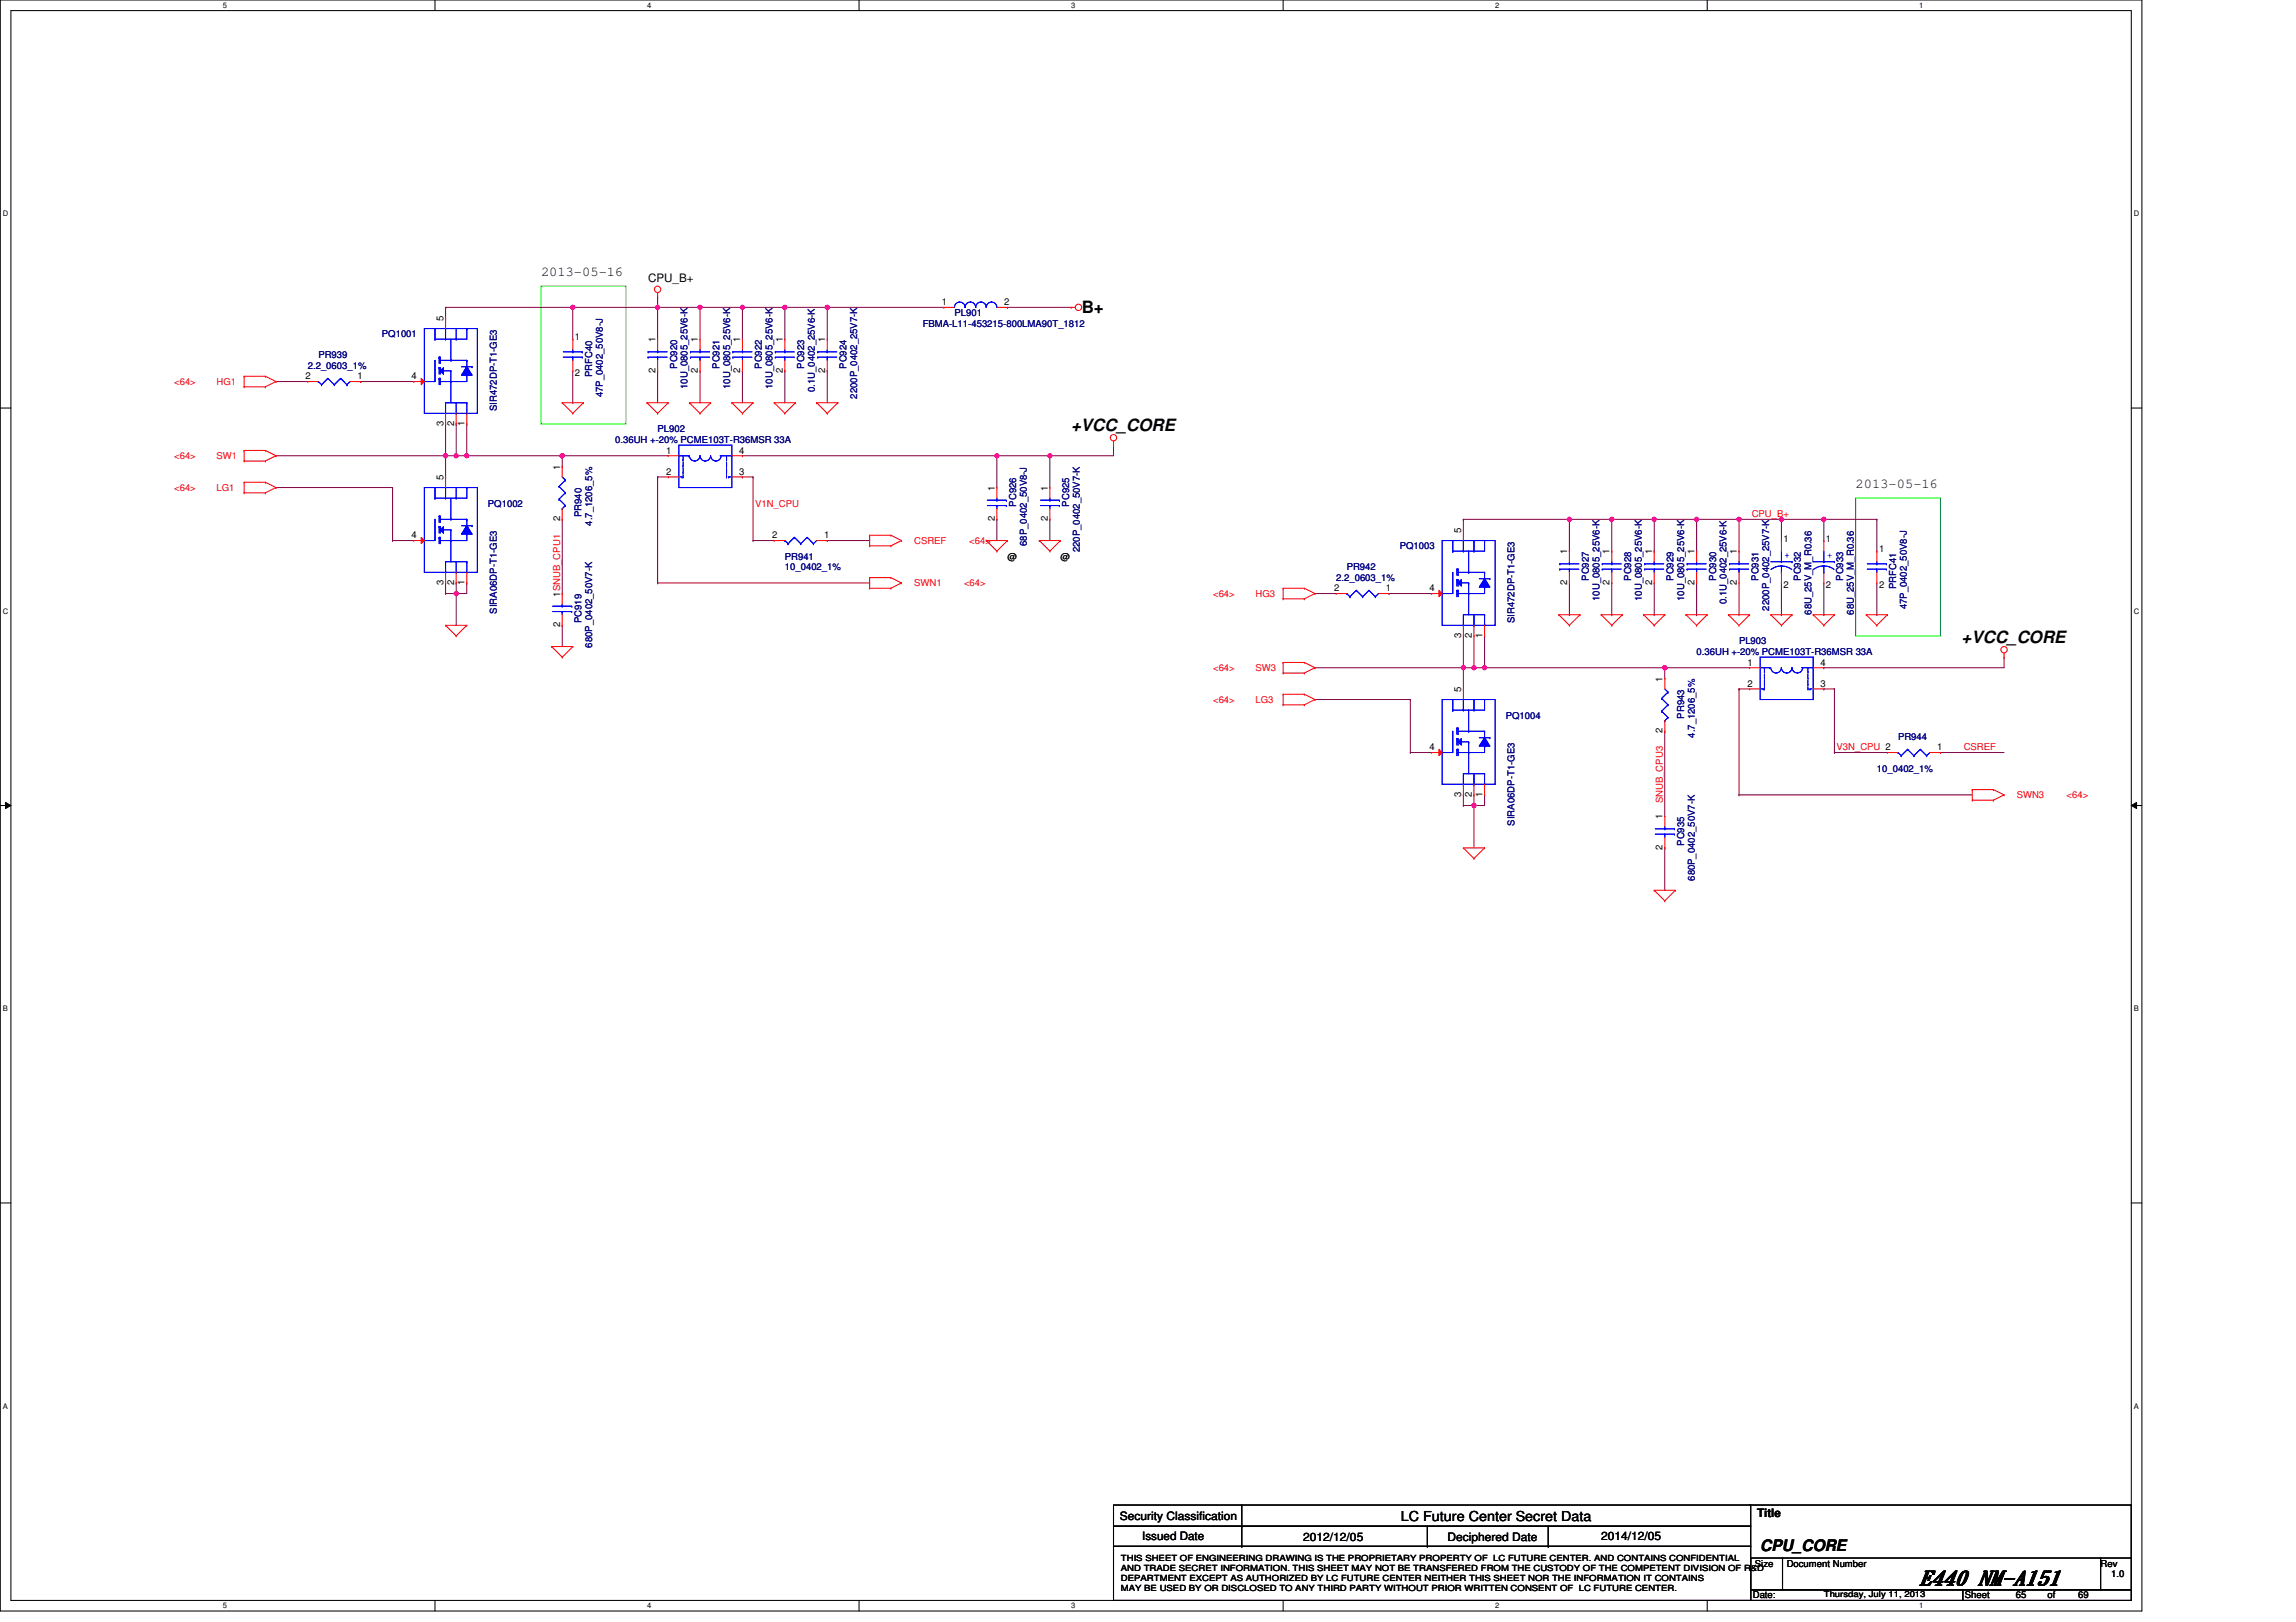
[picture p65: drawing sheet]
<svg xmlns="http://www.w3.org/2000/svg" width="297mm" height="210mm" viewBox="0 0 297 210" stroke-linecap="round" stroke-linejoin="round" font-family="sans-serif">
<defs><g id="words">
<text font-size="2.6" x="248.4" y="205.1">E440 NM-A151</text>
<g font-size="2.2">
<text x="139.9" y="40.5">B+</text>
<text x="138.6" y="55.7">+VCC_CORE</text>
<text x="253.8" y="83.2">+VCC_CORE</text>
</g>
<text font-size="2.1" x="227.7" y="200.7">CPU_CORE</text>
<g font-size="1.8">
<text x="70" y="35.8">2013-05-16</text>
<text x="240.1" y="63.2">2013-05-16</text>
<text x="181.2" y="196.8">LC Future Center Secret Data</text>
</g>
<g font-size="1.5">
<text x="83.8" y="36.5">CPU_B+</text>
<text x="144.9" y="196.7">Security Classification</text>
<text x="227.3" y="196.3">Title</text>
<text x="147.8" y="199.3">Issued Date</text>
<text x="168.6" y="199.4">2012/12/05</text>
<text x="187.3" y="199.4">Deciphered Date</text>
<text x="207.2" y="199.3">2014/12/05</text>
</g>
<g font-size="1.2">
<text x="57.4" y="41.6" transform="rotate(-90 57.4 41.6)">5</text>
<text x="121.8" y="39.5">1</text>
<text x="129.9" y="39.5">2</text>
<text x="74.4" y="44">1</text>
<text x="84.8" y="44.3" transform="rotate(-90 84.8 44.3)">1</text>
<text x="90.3" y="44.3" transform="rotate(-90 90.3 44.3)">1</text>
<text x="95.8" y="44.3" transform="rotate(-90 95.8 44.3)">1</text>
<text x="101.3" y="44.3" transform="rotate(-90 101.3 44.3)">1</text>
<text x="106.7" y="44.3" transform="rotate(-90 106.7 44.3)">1</text>
<text x="39.5" y="49.1">2</text>
<text x="46.3" y="49.1">1</text>
<text x="53.3" y="49.1">4</text>
<text x="74.4" y="48.7">2</text>
<text x="84.8" y="48.3" transform="rotate(-90 84.8 48.3)">2</text>
<text x="90.3" y="48.3" transform="rotate(-90 90.3 48.3)">2</text>
<text x="95.8" y="48.3" transform="rotate(-90 95.8 48.3)">2</text>
<text x="101.3" y="48.3" transform="rotate(-90 101.3 48.3)">2</text>
<text x="106.7" y="48.3" transform="rotate(-90 106.7 48.3)">2</text>
<text x="57.4" y="55.1" transform="rotate(-90 57.4 55.1)">3</text>
<text x="58.7" y="55.1" transform="rotate(-90 58.7 55.1)">2</text>
<text x="60.1" y="55.1" transform="rotate(-90 60.1 55.1)">1</text>
<text x="86.2" y="58.7">1</text>
<text x="95.6" y="58.7">4</text>
<text x="57.4" y="62.1" transform="rotate(-90 57.4 62.1)">5</text>
<text x="72.5" y="60.8" transform="rotate(-90 72.5 60.8)">1</text>
<text x="86.2" y="61.4">2</text>
<text x="95.6" y="61.4">3</text>
<text x="128.7" y="63.5" transform="rotate(-90 128.7 63.5)">1</text>
<text x="135.5" y="63.5" transform="rotate(-90 135.5 63.5)">1</text>
<text x="53.3" y="69.7">4</text>
<text x="72.5" y="67.5" transform="rotate(-90 72.5 67.5)">2</text>
<text x="99.9" y="69.7">2</text>
<text x="106.6" y="69.7">1</text>
<text x="128.7" y="67.5" transform="rotate(-90 128.7 67.5)">2</text>
<text x="135.5" y="67.5" transform="rotate(-90 135.5 67.5)">2</text>
<text x="189" y="69" transform="rotate(-90 189 69)">5</text>
<text x="202.8" y="71.7" transform="rotate(-90 202.8 71.7)">1</text>
<text x="208.2" y="71.7" transform="rotate(-90 208.2 71.7)">1</text>
<text x="213.7" y="71.7" transform="rotate(-90 213.7 71.7)">1</text>
<text x="219.2" y="71.7" transform="rotate(-90 219.2 71.7)">1</text>
<text x="224.7" y="71.7" transform="rotate(-90 224.7 71.7)">1</text>
<text x="230.7" y="70.1">1</text>
<text x="236.2" y="70.1">1</text>
<text x="243.1" y="71.5">1</text>
<text x="57.4" y="75.7" transform="rotate(-90 57.4 75.7)">3</text>
<text x="58.7" y="75.7" transform="rotate(-90 58.7 75.7)">2</text>
<text x="60.1" y="75.7" transform="rotate(-90 60.1 75.7)">1</text>
<text x="72.5" y="77.2" transform="rotate(-90 72.5 77.2)">1SNUB_CPU1</text>
<text x="130.3" y="72.4">@</text>
<text x="137.2" y="72.4">@</text>
<text x="172.6" y="76.5">2</text>
<text x="179.3" y="76.5">1</text>
<text x="184.9" y="76.5">4</text>
<text x="202.8" y="75.7" transform="rotate(-90 202.8 75.7)">2</text>
<text x="208.2" y="75.7" transform="rotate(-90 208.2 75.7)">2</text>
<text x="213.7" y="75.7" transform="rotate(-90 213.7 75.7)">2</text>
<text x="219.2" y="75.7" transform="rotate(-90 219.2 75.7)">2</text>
<text x="224.7" y="75.7" transform="rotate(-90 224.7 75.7)">2</text>
<text x="230.7" y="76.1">2</text>
<text x="236.2" y="76.1">2</text>
<text x="243.1" y="76.1">2</text>
<text x="72.5" y="81.2" transform="rotate(-90 72.5 81.2)">2</text>
<text x="189" y="82.6" transform="rotate(-90 189 82.6)">3</text>
<text x="190.4" y="82.6" transform="rotate(-90 190.4 82.6)">2</text>
<text x="191.8" y="82.6" transform="rotate(-90 191.8 82.6)">1</text>
<text x="189" y="89.6" transform="rotate(-90 189 89.6)">5</text>
<text x="215.1" y="88.2" transform="rotate(-90 215.1 88.2)">1</text>
<text x="226.1" y="86.1">1</text>
<text x="226.1" y="88.9">2</text>
<text x="235.5" y="88.9">3</text>
<text x="235.5" y="86.1">4</text>
<text x="215.1" y="94.9" transform="rotate(-90 215.1 94.9)">2</text>
<text x="184.9" y="97.1">4</text>
<text x="250.6" y="97.1">1</text>
<text x="189" y="103.1" transform="rotate(-90 189 103.1)">3</text>
<text x="190.4" y="103.1" transform="rotate(-90 190.4 103.1)">2</text>
<text x="191.8" y="103.1" transform="rotate(-90 191.8 103.1)">1</text>
<text x="215.1" y="106" transform="rotate(-90 215.1 106)">1</text>
<text x="215.1" y="110" transform="rotate(-90 215.1 110)">2</text>
<text x="227" y="202.7">Size</text>
<text x="231.2" y="202.7">Document Number</text>
<text x="271.8" y="202.7">Rev</text>
<text x="226.8" y="206.8">Date:</text>
<text x="254.2" y="206.8">Sheet</text>
<text x="260.8" y="206.8">65</text>
<text x="264.9" y="206.8">of</text>
<text x="268.9" y="206.8">69</text>
<text x="273.1" y="204.1">1.0</text>
</g>
<g font-size="1.2" fill="#000080">
<text x="123.5" y="40.9">PL901</text>
<text x="39.8" y="47.7">2.2_0603_1%</text>
<text x="41.2" y="46.4">PR939</text>
<text x="49.4" y="43.6">PQ1001</text>
<text x="87.6" y="47.7" transform="rotate(-90 87.6 47.7)">PC920</text>
<text x="93.1" y="47.7" transform="rotate(-90 93.1 47.7)">PC921</text>
<text x="98.6" y="47.7" transform="rotate(-90 98.6 47.7)">PC922</text>
<text x="104" y="47.7" transform="rotate(-90 104 47.7)">PC923</text>
<text x="109.5" y="47.7" transform="rotate(-90 109.5 47.7)">PC924</text>
<text x="119.4" y="42.3">FBMA-L11-453215-800LMA90T_1812</text>
<text x="64.3" y="53.2" transform="rotate(-90 64.3 53.2)">SIR472DP-T1-GE3</text>
<text x="76.6" y="48.8" transform="rotate(-90 76.6 48.8)">PRFC40</text>
<text x="78" y="51.4" transform="rotate(-90 78 51.4)">47P_0402_50V8-J</text>
<text x="89" y="50.3" transform="rotate(-90 89 50.3)">10U_0805_25V6-K</text>
<text x="94.4" y="50.3" transform="rotate(-90 94.4 50.3)">10U_0805_25V6-K</text>
<text x="99.9" y="50.3" transform="rotate(-90 99.9 50.3)">10U_0805_25V6-K</text>
<text x="105.4" y="50.7" transform="rotate(-90 105.4 50.7)">0.1U_0402_25V6-K</text>
<text x="110.9" y="51.6" transform="rotate(-90 110.9 51.6)">2200P_0402_25V7-K</text>
<text x="79.6" y="57.3">0.36UH +-20% PCME103T-R36MSR 33A</text>
<text x="85.1" y="56">PL902</text>
<text x="63.1" y="65.6">PQ1002</text>
<text x="131.5" y="65.6" transform="rotate(-90 131.5 65.6)">PC926</text>
<text x="138.3" y="65.6" transform="rotate(-90 138.3 65.6)">PC925</text>
<text x="75.2" y="66.9" transform="rotate(-90 75.2 66.9)">PR940</text>
<text x="76.6" y="68" transform="rotate(-90 76.6 68)">4.7_1206_5%</text>
<text x="132.8" y="70.6" transform="rotate(-90 132.8 70.6)">68P_0402_50V8-J</text>
<text x="139.7" y="71.5" transform="rotate(-90 139.7 71.5)">220P_0402_50V7-K</text>
<text x="181.1" y="71.1">PQ1003</text>
<text x="101.5" y="72.4">PR941</text>
<text x="101.5" y="73.8">10_0402_1%</text>
<text x="172.9" y="75.2">2.2_0603_1%</text>
<text x="174.2" y="73.8">PR942</text>
<text x="205.5" y="75.2" transform="rotate(-90 205.5 75.2)">PC927</text>
<text x="206.9" y="77.8" transform="rotate(-90 206.9 77.8)">10U_0805_25V6-K</text>
<text x="211" y="75.2" transform="rotate(-90 211 75.2)">PC928</text>
<text x="212.4" y="77.8" transform="rotate(-90 212.4 77.8)">10U_0805_25V6-K</text>
<text x="216.5" y="75.2" transform="rotate(-90 216.5 75.2)">PC929</text>
<text x="217.9" y="77.8" transform="rotate(-90 217.9 77.8)">10U_0805_25V6-K</text>
<text x="222" y="75.2" transform="rotate(-90 222 75.2)">PC930</text>
<text x="227.5" y="75.2" transform="rotate(-90 227.5 75.2)">PC931</text>
<text x="233" y="75.2" transform="rotate(-90 233 75.2)">PC932</text>
<text x="238.5" y="75.2" transform="rotate(-90 238.5 75.2)">PC933</text>
<text x="245.3" y="76.3" transform="rotate(-90 245.3 76.3)">PRFC41</text>
<text x="64.3" y="79.4" transform="rotate(-90 64.3 79.4)">SIRA06DP-T1-GE3</text>
<text x="75.2" y="80.7" transform="rotate(-90 75.2 80.7)">PC919</text>
<text x="76.6" y="83.8" transform="rotate(-90 76.6 83.8)">680P_0402_50V7-K</text>
<text x="195.9" y="80.7" transform="rotate(-90 195.9 80.7)">SIR472DP-T1-GE3</text>
<text x="223.4" y="78.2" transform="rotate(-90 223.4 78.2)">0.1U_0402_25V6-K</text>
<text x="225" y="83.4">PL903</text>
<text x="228.9" y="79" transform="rotate(-90 228.9 79)">2200P_0402_25V7-K</text>
<text x="234.3" y="79.6" transform="rotate(-90 234.3 79.6)">68U_25V_M_R0.36</text>
<text x="239.8" y="79.6" transform="rotate(-90 239.8 79.6)">68U_25V_M_R0.36</text>
<text x="246.7" y="78.9" transform="rotate(-90 246.7 78.9)">47P_0402_50V8-J</text>
<text x="219.5" y="84.8">0.36UH +-20% PCME103T-R36MSR 33A</text>
<text x="194.8" y="93">PQ1004</text>
<text x="217.9" y="93" transform="rotate(-90 217.9 93)">PR943</text>
<text x="219.3" y="95.5" transform="rotate(-90 219.3 95.5)">4.7_1206_5%</text>
<text x="245.6" y="95.7">PR944</text>
<text x="242.8" y="99.9">10_0402_1%</text>
<text x="195.9" y="106.8" transform="rotate(-90 195.9 106.8)">SIRA06DP-T1-GE3</text>
<text x="217.9" y="109.5" transform="rotate(-90 217.9 109.5)">PC935</text>
<text x="219.3" y="114" transform="rotate(-90 219.3 114)">680P_0402_50V7-K</text>
</g>
<g font-size="1.2" fill="#f00">
<text x="22.5" y="49.8">&lt;64&gt;</text>
<text x="28" y="49.8">HG1</text>
<text x="22.5" y="59.4">&lt;64&gt;</text>
<text x="28" y="59.4">SW1</text>
<text x="22.5" y="63.5">&lt;64&gt;</text>
<text x="28" y="63.5">LG1</text>
<text x="97.7" y="65.6">V1N_CPU</text>
<text x="118.3" y="70.4">CSREF</text>
<text x="125.4" y="70.4">&lt;64&gt;</text>
<text x="226.6" y="66.9">CPU_B+</text>
<text x="118.3" y="75.9">SWN1</text>
<text x="124.7" y="75.9">&lt;64&gt;</text>
<text x="156.9" y="77.2">&lt;64&gt;</text>
<text x="162.4" y="77.2">HG3</text>
<text x="156.9" y="86.8">&lt;64&gt;</text>
<text x="162.4" y="86.8">SW3</text>
<text x="156.9" y="90.9">&lt;64&gt;</text>
<text x="162.4" y="90.9">LG3</text>
<text x="237.6" y="97.1">V3N_CPU 2</text>
<text x="254.1" y="97.1">CSREF</text>
<text x="215.1" y="104" transform="rotate(-90 215.1 104)">SNUB_CPU3</text>
<text x="260.9" y="103.3">SWN3</text>
<text x="267.4" y="103.3">&lt;64&gt;</text>
</g>
<g font-size="1.2" fill="#00f">
<text x="230.9" y="72.2">+</text>
<text x="236.4" y="72.2">+</text>
</g>
<g font-size="1.1">
<text x="145" y="203.3">AND TRADE SECRET INFORMATION. THIS SHEET MAY NOT BE TRANSFERED FROM THE CUSTODY OF THE COMPETENT DIVISION OF R&amp;D</text>
<text x="145" y="202.1">THIS SHEET OF ENGINEERING DRAWING IS THE PROPRIETARY PROPERTY OF LC FUTURE CENTER. AND CONTAINS CONFIDENTIAL</text>
<text x="145" y="204.6">DEPARTMENT EXCEPT AS AUTHORIZED BY LC FUTURE CENTER NEITHER THIS SHEET NOR THE INFORMATION IT CONTAINS</text>
<text x="145" y="205.8">MAY BE USED BY OR DISCLOSED TO ANY THIRD PARTY WITHOUT PRIOR WRITTEN CONSENT OF LC FUTURE CENTER.</text>
<text x="236" y="206.7">Thursday, July 11, 2013</text>
</g>
<g font-size="1">
<text x="28.8" y="1">5</text>
<text x="83.7" y="1">4</text>
<text x="138.6" y="1">3</text>
<text x="193.4" y="1">2</text>
<text x="248.3" y="1">1</text>
<text x=".4" y="28">D</text>
<text x="276.1" y="28">D</text>
<text x=".4" y="79.4">C</text>
<text x="276.1" y="79.4">C</text>
<text x=".4" y="130.8">B</text>
<text x="276.1" y="130.8">B</text>
<text x=".4" y="182.3">A</text>
<text x="276.1" y="182.3">A</text>
<text x="28.8" y="208.1">5</text>
<text x="83.7" y="208.1">4</text>
<text x="138.6" y="208.1">3</text>
<text x="193.4" y="208.1">2</text>
<text x="248.3" y="208.1">1</text>
</g>
</g></defs>
<path d="M0 0h277.1v208.5h-277.1zM1.4 1.4h274.3v205.7h-274.3z" fill="none" stroke="#000" stroke-width=".13"/>
<g fill="#fff">
<path d="M28.8 .1h.6v1.1h-.6z"/>
<path d="M28.8 207.3h.6v1h-.6z"/>
</g>
<path d="M56.3 0v1.4M56.3 207.1v1.4" fill="none" stroke="#000" stroke-width=".13"/>
<g fill="#fff">
<path d="M83.7 .1h.6v1.1h-.6z"/>
<path d="M83.7 207.3h.6v1h-.6z"/>
</g>
<path d="M111.1 0v1.4M111.1 207.1v1.4" fill="none" stroke="#000" stroke-width=".13"/>
<g fill="#fff">
<path d="M138.6 .1h.5v1.1h-.5z"/>
<path d="M138.6 207.3h.5v1h-.5z"/>
</g>
<path d="M166 0v1.4M166 207.1v1.4" fill="none" stroke="#000" stroke-width=".13"/>
<g fill="#fff">
<path d="M193.4 .1h.6v1.1h-.6z"/>
<path d="M193.4 207.3h.6v1h-.6z"/>
</g>
<path d="M220.9 0v1.4M220.9 207.1v1.4" fill="none" stroke="#000" stroke-width=".13"/>
<g fill="#fff">
<path d="M248.3 .1h.5v1.1h-.5z"/>
<path d="M248.3 207.3h.5v1h-.5z"/>
<path d="M.4 27.1h.7v1.1h-.7z"/>
<path d="M276.1 27.1h.7v1.1h-.7z"/>
<path d="M.4 78.5h.7v1.1h-.7z"/>
<path d="M276.1 78.5h.7v1.1h-.7z"/>
</g>
<path d="M0 52.8h1.4M275.7 52.8h1.4" fill="none" stroke="#000" stroke-width=".13"/>
<g fill="#fff">
<path d="M.4 130h.6v1.1h-.6z"/>
<path d="M276.1 130h.6v1.1h-.6z"/>
</g>
<path d="M0 104.2h1.4M.7 103.8l.7 .4-.7 .4zM275.7 104.2l.7-.4v.8zM275.7 104.2h1.4" fill="none" stroke="#000" stroke-width=".13"/>
<path d="M.7 103.8l.7 .4-.7 .4zM275.7 104.2l.7-.4v.8z" fill="#000"/>
<g fill="#fff">
<path d="M.4 181.4h.6v1.1h-.6z"/>
<path d="M276.1 181.4h.6v1.1h-.6z"/>
</g>
<path d="M0 155.7h1.4M275.7 155.7h1.4" fill="none" stroke="#000" stroke-width=".13"/>
<path d="M70 37h11v17.9h-11zM240.1 64.5h10.9v17.8h-10.9z" fill="none" stroke="#0f0" stroke-width=".13"/>
<path d="M46.7 49.4h.1M46.7 49.4h6.8M59 59h.1M60.4 54.9h.1M60.4 54.9v4.1h-1.4M97.4 70h.1M97.4 70h2.8" fill="none" stroke="#800040" stroke-width=".13"/>
<circle cx="59" cy="59" r=".27" fill="#f0f"/>
<circle cx="59" cy="59" r=".27" fill="none" stroke="#f0f" stroke-width=".13"/>
<g fill="none" stroke="#800040" stroke-width=".13">
<path d="M57.6 39.8h.1M57.6 39.8v1.3M85.1 38.4h.1M85.1 38.4v1.4M57.6 54.9h.1M57.6 54.9v4.1M35.7 63.1h.1M35.7 63.1h15.1M97.4 61.7h.1M97.4 61.7v8.3M179.7 76.8h.1M179.7 76.8h5.5"/>
<path d="M189.3 67.2h.1M189.3 67.2v1.4M215.4 86.4h.1M215.4 86.4h11M237.3 97.4h.1M237.3 97.4h6.9M251 97.4h.1M251 97.4h8.3"/>
</g>
<circle cx="215.4" cy="86.4" r=".27" fill="#f0f"/>
<circle cx="215.4" cy="86.4" r=".27" fill="none" stroke="#f0f" stroke-width=".13"/>
<path d="M189.3 86.4h.1M189.3 86.4h1.4M190.7 86.4h.1M190.7 82.3v4.1M192.1 86.4h.1M192.1 82.3v4.1M237.3 89.2h.1M237.3 89.2v8.2" fill="none" stroke="#800040" stroke-width=".13"/>
<circle cx="189.3" cy="86.4" r=".27" fill="#f0f"/>
<circle cx="189.3" cy="86.4" r=".27" fill="none" stroke="#f0f" stroke-width=".13"/>
<path d="M57.6 59h.1M59 54.9h.1M59 54.9v4.1h-1.4M170.1 86.4h.1M170.1 86.4h19.2" fill="none" stroke="#800040" stroke-width=".13"/>
<circle cx="57.6" cy="59" r=".27" fill="#f0f"/>
<circle cx="57.6" cy="59" r=".27" fill="none" stroke="#f0f" stroke-width=".13"/>
<path d="M74.1 39.8h.1M74.1 39.8h11M170.1 90.5h.1M170.1 90.5h12.4M225 89.2h.1M225 89.2v13.7M236 86.4h.1M236 86.4h23.3M225 102.9h.1M225 102.9h30.2" fill="none" stroke="#800040" stroke-width=".13"/>
<circle cx="74.1" cy="39.8" r=".27" fill="#f0f"/>
<circle cx="74.1" cy="39.8" r=".27" fill="none" stroke="#f0f" stroke-width=".13"/>
<path d="M72.7 59h.1M72.7 59h13.7M59 76.8h.1M59 76.8v4.1M85.1 61.7h.1M85.1 61.7h1.3M96.1 61.7h.1M96.1 61.7h1.3M189.3 86.4h.1M189.3 82.3v4.1M259.3 85h.1M259.3 85v1.4" fill="none" stroke="#800040" stroke-width=".13"/>
<circle cx="72.7" cy="59" r=".27" fill="#f0f"/>
<circle cx="72.7" cy="59" r=".27" fill="none" stroke="#f0f" stroke-width=".13"/>
<path d="M59 76.8h.1M59 76.8h1.4" fill="none" stroke="#800040" stroke-width=".13"/>
<circle cx="59" cy="76.8" r=".27" fill="#f0f"/>
<circle cx="59" cy="76.8" r=".27" fill="none" stroke="#f0f" stroke-width=".13"/>
<path d="M189.3 102.9h.1M189.3 102.9v1.3M190.7 104.2h.1M190.7 104.2v5.5M192.1 102.9h.1M192.1 102.9v1.3h-1.4" fill="none" stroke="#800040" stroke-width=".13"/>
<circle cx="190.7" cy="104.2" r=".27" fill="#f0f"/>
<circle cx="190.7" cy="104.2" r=".27" fill="none" stroke="#f0f" stroke-width=".13"/>
<path d="M35.7 59h.1M35.7 59h21.9M57.6 59h.1M57.6 59v2.7M107 70h.1M107 70h5.5M189.3 86.4h.1M189.3 86.4v2.8M215.4 86.4h.1M215.4 86.4v1.4" fill="none" stroke="#800040" stroke-width=".13"/>
<circle cx="215.4" cy="86.4" r=".27" fill="#f0f"/>
<circle cx="215.4" cy="86.4" r=".27" fill="none" stroke="#f0f" stroke-width=".13"/>
<path d="M135.8 59h.1M135.8 59h8.3M57.6 75.4h.1M57.6 75.4v1.4M190.7 86.4h.1M190.7 86.4h1.4M215.4 94.6h.1M215.4 94.6v11M215.4 109.7h.1M215.4 109.7v5.5" fill="none" stroke="#800040" stroke-width=".13"/>
<circle cx="190.7" cy="86.4" r=".27" fill="#f0f"/>
<circle cx="190.7" cy="86.4" r=".27" fill="none" stroke="#f0f" stroke-width=".13"/>
<path d="M72.7 59h.1M72.7 59v1.4M60.4 75.4h.1M60.4 75.4v1.4M72.7 80.9h.1M72.7 80.9v2.8" fill="none" stroke="#800040" stroke-width=".13"/>
<circle cx="72.7" cy="59" r=".27" fill="#f0f"/>
<circle cx="72.7" cy="59" r=".27" fill="none" stroke="#f0f" stroke-width=".13"/>
<g fill="none" stroke="#800040" stroke-width=".13">
<path d="M35.7 49.4h.1M35.7 49.4h4.1M96.1 59h.1M96.1 59h39.7M129 59h.1M129 59v4.1M135.8 59h.1M135.8 59v4.1M50.8 63.1h.1M50.8 70h.1M50.8 63.1v6.9M50.8 70h2.7"/>
<path d="M72.7 67.2h.1M72.7 67.2v9.6M85.1 61.7h.1M85.1 75.4h.1M85.1 61.7v13.7M85.1 75.4h27.4M170.1 76.8h.1M170.1 76.8h2.8M189.3 67.2h.1M189.3 67.2h13.7M182.5 90.5h.1M182.5 97.4h.1"/>
<path d="M182.5 90.5v6.9M182.5 97.4h2.7M236 89.2h.1M236 89.2h1.3"/>
</g>
<circle cx="135.8" cy="59" r=".27" fill="#f0f"/>
<circle cx="135.8" cy="59" r=".27" fill="none" stroke="#f0f" stroke-width=".13"/>
<circle cx="129" cy="59" r=".27" fill="#f0f"/>
<circle cx="129" cy="59" r=".27" fill="none" stroke="#f0f" stroke-width=".13"/>
<path d="M60.4 59h.1M60.4 59h12.3M135.8 67.2h.1M135.8 67.2v2.8" fill="none" stroke="#800040" stroke-width=".13"/>
<circle cx="60.4" cy="59" r=".27" fill="#f0f"/>
<circle cx="60.4" cy="59" r=".27" fill="none" stroke="#f0f" stroke-width=".13"/>
<path d="M192.1 86.4h.1M192.1 86.4h23.3" fill="none" stroke="#800040" stroke-width=".13"/>
<circle cx="192.1" cy="86.4" r=".27" fill="#f0f"/>
<circle cx="192.1" cy="86.4" r=".27" fill="none" stroke="#f0f" stroke-width=".13"/>
<path d="M96.1 39.8h.1M96.1 39.8h5.4" fill="none" stroke="#800040" stroke-width=".13"/>
<circle cx="96" cy="39.8" r=".27" fill="#f0f"/>
<circle cx="96" cy="39.8" r=".27" fill="none" stroke="#f0f" stroke-width=".13"/>
<g fill="none" stroke="#800040" stroke-width=".13">
<path d="M85.1 39.8h.1M85.1 39.8h5.5M85.1 39.8v4.1M90.6 39.8h.1M90.6 39.8v4.1M96.1 39.8h.1M96.1 39.8v4.1M101.5 39.8h.1M101.5 39.8v4.1M130.3 39.8h.1M130.3 39.8h8.3M85.1 48h.1"/>
<path d="M85.1 48v4.1M90.6 48h.1M90.6 48v4.1M96.1 48h.1M96.1 48v4.1M101.5 48h.1M101.5 48v4.1M107 48h.1M107 48v4.1"/>
</g>
<circle cx="85.1" cy="39.8" r=".27" fill="#f0f"/>
<circle cx="85.1" cy="39.8" r=".27" fill="none" stroke="#f0f" stroke-width=".13"/>
<path d="M90.6 39.8h.1M90.6 39.8h5.5" fill="none" stroke="#800040" stroke-width=".13"/>
<circle cx="90.6" cy="39.8" r=".27" fill="#f0f"/>
<circle cx="90.6" cy="39.8" r=".27" fill="none" stroke="#f0f" stroke-width=".13"/>
<path d="M107 39.8h.1M107 39.8h15.1" fill="none" stroke="#800040" stroke-width=".13"/>
<circle cx="107" cy="39.8" r=".27" fill="#f0f"/>
<circle cx="107" cy="39.8" r=".27" fill="none" stroke="#f0f" stroke-width=".13"/>
<g fill="none" stroke="#800040" stroke-width=".13">
<path d="M57.6 76.8h.1M59 75.4h.1M59 75.4v1.4h-1.4M203 79.6h.1M203 71.3h.1M203 67.2v4.1M203 75.4v4.2M208.5 79.6h.1M208.5 71.3h.1M208.5 67.2v4.1M208.5 75.4v4.2M214 71.3h.1"/>
<path d="M214 79.6h.1M214 67.2h.1M214 67.2v4.1M214 75.4v4.2M214 67.2h5.5v4.1M219.5 71.3h.1M219.5 79.6h.1M219.5 75.4v4.2M225 89.2h.1M225 89.2h1.4M189.3 104.2h.1M190.7 102.9h.1"/>
<path d="M190.7 102.9v1.3h-1.4"/>
</g>
<circle cx="214" cy="67.2" r=".27" fill="#f0f"/>
<circle cx="214" cy="67.2" r=".27" fill="none" stroke="#f0f" stroke-width=".13"/>
<path d="M225 67.2h.1M225 67.2h5.5" fill="none" stroke="#800040" stroke-width=".13"/>
<circle cx="225" cy="67.2" r=".27" fill="#f0f"/>
<circle cx="225" cy="67.2" r=".27" fill="none" stroke="#f0f" stroke-width=".13"/>
<path d="M230.5 79.6h.1M230.5 67.2h.1M230.5 67.2v2.8M230.5 75.4v4.2M230.5 67.2h5.5M236 79.6h.1M236 75.4v4.2" fill="none" stroke="#800040" stroke-width=".13"/>
<circle cx="236" cy="67.2" r=".27" fill="#f0f"/>
<circle cx="236" cy="67.2" r=".27" fill="none" stroke="#f0f" stroke-width=".13"/>
<circle cx="230.5" cy="67.2" r=".27" fill="#f0f"/>
<circle cx="230.5" cy="67.2" r=".27" fill="none" stroke="#f0f" stroke-width=".13"/>
<path d="M219.5 67.2h.1M219.5 67.2h5.5v4.1M225 71.3h.1M236 67.2h.1M236 67.2v2.8" fill="none" stroke="#800040" stroke-width=".13"/>
<circle cx="219.5" cy="67.2" r=".27" fill="#f0f"/>
<circle cx="219.5" cy="67.2" r=".27" fill="none" stroke="#f0f" stroke-width=".13"/>
<path d="M101.5 39.8h.1M101.5 39.8h5.5M107 39.8h.1M107 39.8v4.1M225 79.6h.1M225 75.4v4.2" fill="none" stroke="#800040" stroke-width=".13"/>
<circle cx="101.5" cy="39.8" r=".27" fill="#f0f"/>
<circle cx="101.5" cy="39.8" r=".27" fill="none" stroke="#f0f" stroke-width=".13"/>
<path d="M208.5 67.2h.1M208.5 67.2h5.5" fill="none" stroke="#800040" stroke-width=".13"/>
<circle cx="208.5" cy="67.2" r=".27" fill="#f0f"/>
<circle cx="208.5" cy="67.2" r=".27" fill="none" stroke="#f0f" stroke-width=".13"/>
<path d="M203 67.2h.1M203 67.2h5.5" fill="none" stroke="#800040" stroke-width=".13"/>
<circle cx="203" cy="67.2" r=".27" fill="#f0f"/>
<circle cx="203" cy="67.2" r=".27" fill="none" stroke="#f0f" stroke-width=".13"/>
<g fill="none" stroke="#800040" stroke-width=".13">
<path d="M57.6 39.8h.1M57.6 39.8h16.5M74.1 39.8h.1M74.1 39.8v4.1M74.1 52.1h.1M74.1 48v4.1M144.1 57.6h.1M144.1 57.6v1.4M129 67.2h.1M129 67.2v2.8M236 67.2h6.8M242.8 67.2h.1"/>
<path d="M242.8 71.3h.1M242.8 79.6h.1M242.8 67.2v4.1M242.8 75.4v4.2"/>
</g>
<g fill="none" stroke="#f00" stroke-width=".13">
<path d="M85.1 37.9v.5M138.6 39.8h.1M138.6 39.8h.5M31.6 50.1h.1M31.6 48.7h.1M31.6 59.7h.1M31.6 58.3h.1M31.6 48.7h2.7M31.6 50.1h2.7M31.6 48.7v1.4M31.6 58.3v1.4M31.6 58.3h2.7"/>
<path d="M31.6 59.7h2.7M34.3 48.7h.1M34.3 50.1h.1M34.3 58.3h.1M34.3 59.7h.1M34.3 48.7l1.4 .7M34.3 58.3l1.4 .7M35.7 49.4h.1M35.7 59h.1M35.7 49.4l-1.4 .7M35.7 59l-1.4 .7M72.7 52.1h.1"/>
<path d="M72.7 52.1h2.8M72.7 52.1l1.4 1.4M74.1 53.5h.1M75.5 52.1h.1M75.5 52.1l-1.4 1.4M83.7 52.1h.1M83.7 52.1h2.7M83.7 52.1l1.4 1.4M85.1 53.5h.1M86.4 52.1h.1M86.4 59h.1M86.4 52.1l-1.3 1.4"/>
<path d="M86.4 59h1.4M89.2 52.1h.1M89.2 52.1h2.7M89.2 52.1l1.4 1.4M90.6 53.5h.1M91.9 52.1h.1M91.9 52.1l-1.3 1.4M94.7 52.1h.1M94.7 52.1h2.7M94.7 52.1l1.4 1.4M94.7 59h1.4M96.1 53.5h.1"/>
<path d="M96.1 59h.1M96.1 43.9h.1M96.1 48h.1M96.1 43.9v1.4M96.1 46.6v1.4M97.4 52.1h.1M97.4 52.1l-1.3 1.4M100.2 52.1h.1M100.2 52.1h2.7M100.2 52.1l1.3 1.4M101.5 53.5h.1M101.5 43.9h.1"/>
<path d="M101.5 48h.1M101.5 43.9v1.4M101.5 46.6v1.4M102.9 52.1h.1M102.9 52.1l-1.4 1.4M105.7 52.1h.1M105.7 52.1h2.7M105.7 52.1l1.3 1.4M107 53.5h.1M108.4 52.1h.1M108.4 52.1l-1.4 1.4M144.1 57.6h.1"/>
<path d="M144.1 57.1v.5M31.6 63.8h.1M31.6 62.4h.1M31.6 62.4v1.4M31.6 62.4h2.7M31.6 63.8h2.7M34.3 62.4h.1M34.3 63.8h.1M34.3 62.4l1.4 .7M35.7 63.1h.1M35.7 63.1l-1.4 .7M72.7 60.4h.1"/>
<path d="M72.7 67.2h.1M72.7 60.4v1.3M72.7 65.8v1.4M86.4 61.7h.1M86.4 61.7h1.4M94.7 61.7h1.4M96.1 61.7h.1M112.5 69.3h.1M112.5 70.6h.1M112.5 74.8h.1M112.5 76.1h.1M112.5 76.1h2.8"/>
<path d="M112.5 69.3h2.8M112.5 69.3v1.3M112.5 74.8v1.3M112.5 70.6h2.8M112.5 74.8h2.8M115.3 69.3h.1M115.3 70.6h.1M115.3 74.8h.1M115.3 76.1h.1M115.3 69.3l1.3 .7M115.3 74.8l1.3 .6M116.6 70h.1"/>
<path d="M116.6 75.4h.1M116.6 70l-1.3 .6M116.6 75.4l-1.3 .7M127.6 70h.1M127.6 70h2.7M127.6 70l1.4 1.3M129 71.3h.1M130.3 70h.1M130.3 70l-1.3 1.3M134.5 70h.1M134.5 70h2.7M134.5 70l1.3 1.3"/>
<path d="M135.8 71.3h.1M137.2 70h.1M137.2 70l-1.4 1.3M166 77.5h.1M166 76.1h.1M166 76.1h2.7M166 77.5h2.7M166 76.1v1.4M168.7 76.1h.1M168.7 77.5h.1M168.7 76.1l1.4 .7M170.1 76.8h.1"/>
<path d="M170.1 76.8l-1.4 .7M201.7 79.6h.1M201.7 79.6h2.7M201.7 79.6l1.3 1.3M203 71.3h.1M203 75.4h.1M203 71.3v1.4M203 74.1v1.3M204.4 79.6h.1M204.4 79.6l-1.4 1.3M207.1 79.6h.1M207.1 79.6h2.8"/>
<path d="M207.1 79.6l1.4 1.3M209.9 79.6h.1M209.9 79.6l-1.4 1.3M212.6 79.6h.1M212.6 79.6h2.8M212.6 79.6l1.4 1.3M215.4 79.6h.1M215.4 79.6l-1.4 1.3M218.1 79.6h.1M218.1 79.6h2.8M218.1 79.6l1.4 1.3M220.9 79.6h.1"/>
<path d="M220.9 79.6l-1.4 1.3M223.6 79.6h.1M223.6 79.6h2.8M223.6 79.6l1.4 1.3M226.4 79.6h.1M226.4 79.6l-1.4 1.3M229.1 79.6h.1M229.1 79.6h2.7M229.1 79.6l1.4 1.3M231.8 79.6h.1M231.8 79.6l-1.3 1.3M234.6 79.6h.1"/>
<path d="M234.6 79.6h2.7M234.6 79.6l1.4 1.3M236 70h.1M236 75.4h.1M236 70v1.3M236 74.1v1.3M237.3 79.6h.1M237.3 79.6l-1.3 1.3M241.4 79.6h.1M241.4 79.6h2.8M241.4 79.6l1.4 1.3M244.2 79.6h.1"/>
<path d="M244.2 79.6l-1.4 1.3M57.6 80.9h.1M57.6 80.9h2.8M57.6 80.9l1.4 1.4M59 82.3h.1M60.4 80.9h.1M60.4 80.9l-1.4 1.4M71.4 83.7h.1M71.4 83.7h2.7M71.4 83.7l1.3 1.3M72.7 85h.1M74.1 83.7h.1"/>
<path d="M74.1 83.7l-1.4 1.3M166 87.1h.1M166 85.7h.1M166 91.2h.1M166 89.8h.1M166 85.7v1.4M166 89.8v1.4M166 85.7h2.7M166 87.1h2.7M166 89.8h2.7M166 91.2h2.7M168.7 85.7h.1"/>
<path d="M168.7 87.1h.1M168.7 89.8h.1M168.7 91.2h.1M168.7 85.7l1.4 .7M168.7 89.8l1.4 .7M170.1 86.4h.1M170.1 90.5h.1M170.1 86.4l-1.4 .7M170.1 90.5l-1.4 .7M203 80.9h.1M208.5 80.9h.1M214 80.9h.1"/>
<path d="M219.5 80.9h.1M225 80.9h.1M226.4 86.4h.1M226.4 89.2h.1M226.4 86.4h1.3M226.4 89.2h1.3M230.5 80.9h.1M234.6 86.4h1.4M234.6 89.2h1.4M236 80.9h.1M236 89.2h.1M236 86.4h.1"/>
<path d="M242.8 80.9h.1M259.3 85h.1M259.3 84.5v.5M189.3 109.7h.1M189.3 109.7h2.8M189.3 109.7l1.4 1.4M190.7 111.1h.1M192.1 109.7h.1M192.1 109.7l-1.4 1.4M214 115.2h.1M214 115.2h2.8M214 115.2l1.4 1.4"/>
<path d="M215.4 116.6h.1M216.8 115.2h.1M216.8 115.2l-1.4 1.4M255.2 102.2h.1M255.2 103.6h.1M255.2 102.2h2.7M255.2 102.2v1.4M255.2 103.6h2.7M257.9 102.2h.1M257.9 103.6h.1M257.9 102.2l1.4 .7M259.3 102.9h.1"/>
<path d="M259.3 102.9l-1.4 .7"/>
<circle cx="85.1" cy="37.4" r=".41"/>
<circle cx="139.5" cy="39.8" r=".41"/>
<circle cx="144.1" cy="56.6" r=".41"/>
<circle cx="259.3" cy="84.1" r=".41"/>
</g>
<g fill="none" stroke="#000" stroke-width=".13">
<path d="M144.1 194.8h82.4v2.7h-82.4zM144.1 197.5h82.4v2.6h-82.4zM160.7 197.5h.1M160.7 194.8v5.3M184.7 197.5v2.6M200.3 197.5v2.6M226.4 194.8h49.3M275.7 194.8h.1M275.7 194.8v6.8M144.1 200.1h82.4v7h-82.4zM160.7 200.1h.1M184.7 200.1h.1"/>
<path d="M200.3 200.1h.1M226.5 201.6h4.1v4.1h-4.1zM226.5 205.7h27.4v1.4h-27.4zM230.6 201.6h41.2v4.1h-41.2zM253.9 205.7h21.8v1.4h-21.8zM271.8 201.6h3.9v4.1h-3.9z"/>
</g>
<g fill="none" stroke="#00f" stroke-width=".13">
<path d="M87.8 57.6h6.9v5.5h-6.9zM87.8 59h1.3M88.4 59.5h.1M88.4 59v.5M88.4 59.8v.6M89.1 59h.1M89.2 59a.68 .68 0 0 0 .7 .7 .7 .7 0 0 0 .7-.7 .68 .68 0 0 0 .7 .7 .69 .69 0 0 0 .6-.7M91.9 59a.68 .68 0 0 0 .7 .7 .69 .69 0 0 0 .7-.7M93.2 59h1.5M94 59.5h.1M94 59v.5M94 59.8v.6"/>
<path d="M94.7 59h.1M94.8 46.2h.1M94.8 45.5h.1M94.8 46.2h2.5M94.8 45.5h2.5M96.1 45.5h.1M96.1 46.2h.1M96.1 45.3v.2M96.1 46.2v.4M100.3 46.2h.1M100.3 45.5h.1M100.3 46.2h2.5"/>
<path d="M100.3 45.5h2.5M101.5 45.5h.1M101.5 46.2h.1M101.5 45.3v.2M101.5 46.2v.4M54.9 70h.1M56.3 64.5h.1M56.3 67.2h.1M56.3 67.2v2.8h-1.4M56.3 63.1v1.4M56.8 66.8h.1M56.8 69.5h.1"/>
<path d="M56.8 68.2h.1M56.8 66.8h.2M56.8 66.8v.8M56.8 68.2v.8M56.8 69.5v.9M56.8 69.5h.2M56.8 68.2h.2M57 66.8h.1M57 69.5h.1M57 68.2h.1M57 66.8v.8M57 68.2v.8"/>
<path d="M57 69.5v.9M57 67.2h3.4M57.4 68.6h.1M57.4 68.6h.9M57.6 74.1h.1M57.6 64.5h.1M57.6 63.1v1.4M57.6 72.7v1.4M58.3 67.2h.1M58.3 70h.1M58.3 64.5v2.7M58.3 70v2.7"/>
<path d="M59 74.1h.1M59 64.5h.1M59 63.1v1.4M59 72.7v1.4M60.4 67.2h.1M60.4 63.1h.1M60.4 69.1h.1M60.4 74.1h.1M60.4 63.1v1.4h-4.1M60.4 67.2v.8M60.4 69.1v.9M60.4 72.7v1.4"/>
<path d="M72.3 63h.1M72.3 64.6h.1M72.3 63l.8 .8M72.3 64.6l.8 .8M72.7 65.8h.1M72.7 61.7l.4 .4M73.1 62.1h.1M73.1 63.8h.1M73.1 65.4h.1M73.1 62.1l-.8 .9M73.1 63.8l-.8 .8M73.1 65.4l-.4 .4"/>
<path d="M88 61.7h.2M88.2 61.7h.1M88.4 61.7h.1M88.4 60.4h.1M88.4 61.2h.1M88.4 60.6v.6M88.4 61.4v.3M94 60.4h.1M94 61.7h.1M94 61.2h.1M94 60.6v.6M94 61.4v.3"/>
<path d="M94.3 61.7h.1M94.3 61.7h.2M201.8 73.7h.1M201.8 73h.1M201.8 73.7h2.5M201.8 73h2.5M203 73h.1M203 73.7h.1M203 72.7v.3M203 73.7v.4M234.6 72.7h2.7M236 72.7h.1"/>
<path d="M236 73.2a2.16 2.16 0 0 1 1.3 .5M236 73.2h-.1a2.19 2.19 0 0 0-1.3 .5M236 74.1h.1M236 71.3v1.4M236 73.2v.9M237.3 72.7h.1M227.7 85h6.9v5.5h-6.9zM227.7 86.4h1.3M227.9 89.2h.2M228.1 89.2h.1M228.3 87h.1M228.3 89.2h.1"/>
<path d="M228.3 87.8h.1M228.3 88.6h.1M228.3 86.4v.6M228.3 87.2v.6M228.3 88.1v.5M228.3 88.9v.3M229 86.4h.1M229.1 86.4a.68 .68 0 0 0 .7 .7 .7 .7 0 0 0 .7-.7 .68 .68 0 0 0 .7 .7 .7 .7 0 0 0 .6-.7 .68 .68 0 0 0 .7 .7 .69 .69 0 0 0 .7-.7M233.1 86.4h1.5M233.9 87h.1M233.9 87.8h.1M233.9 89.2h.1"/>
<path d="M233.9 88.6h.1M233.9 86.4v.6M233.9 87.2v.6M233.9 88.1v.5M233.9 88.9v.3M234.2 89.2h.1M234.2 89.2h.2M234.6 86.4h.1"/>
</g>
<path d="M60.4 68l.7 1.1h-1.4z" fill="#00f"/>
<path d="M57 70h.1M57 70h3.4M60.4 68l.7 1.1h-1.4z" fill="none" stroke="#00f" stroke-width=".13"/>
<path d="M57 68.6l.4-.4v.8z" fill="#00f"/>
<g fill="none" stroke="#00f" stroke-width=".13">
<path d="M54.9 63.1h6.9v11h-6.9zM54.9 70h.1M56.3 64.5h.1M56.3 67.2h.1M56.3 67.2v2.8h-1.4M56.3 63.1v1.4M56.8 66.8h.1M56.8 69.5h.1M56.8 68.2h.1M56.8 66.8h.2M56.8 66.8v.8M56.8 68.2v.8"/>
<path d="M56.8 69.5v.9M56.8 69.5h.2M56.8 68.2h.2M57 68.6l.4-.4v.8zM57 66.8h.1M57 69.5h.1M57 68.2h.1M57 66.8v.8M57 68.2v.8M57 69.5v.9M57 67.2h3.4M57.4 68.6h.1"/>
<path d="M57.4 68.6h.9M57.6 74.1h.1M57.6 64.5h.1M57.6 63.1v1.4M58.3 68.6h.1M58.3 67.2h.1M58.3 70h.1M58.3 64.5v2.7M58.3 68.6v4.1M59 74.1h.1M59 64.5h.1M59 63.1v1.4"/>
<path d="M59 72.7v1.4M59.7 68h1.4M60.4 72.7h.1M60.4 67.2h.1M60.4 63.1h.1M60.4 69.1h.1M60.4 74.1h.1M60.4 72.7h-2.8v1.4M60.4 63.1v1.4h-4.1M60.4 67.2v.8M60.4 69.1v.9M60.4 72.7v1.4"/>
<path d="M61.1 68h.1"/>
</g>
<path d="M60.4 68l.7 1.1h-1.4z" fill="#00f"/>
<path d="M57 70h.1M57 70h3.4M60.4 68l.7 1.1h-1.4z" fill="none" stroke="#00f" stroke-width=".13"/>
<path d="M57 68.6l.4-.4v.8z" fill="#00f"/>
<path d="M54.9 63.1h6.9v11h-6.9zM57 68.6l.4-.4v.8zM57.6 72.7h2.8M58.3 68.6h.1M58.3 68.6v1.4M59.7 68h1.4M60.4 72.7h.1M61.1 68h.1" fill="none" stroke="#00f" stroke-width=".13"/>
<path d="M54.5 69.5l.4 .5-.4 .4z" fill="#f00"/>
<g fill="none" stroke="#f00" stroke-width=".13">
<path d="M122.1 39.8h.1M122.1 39.8h1.4M129 39.8h1.3M130.3 39.8h.1M39.8 49.4h.1M39.8 49.4h1.4M45.3 49.4h1.4M46.7 49.4h.1M107 43.9h.1M107 48h.1M107 43.9v1.4M107 46.6v1.4"/>
<path d="M53.5 70h.1M53.5 70h1.4M54.5 69.5l.4 .5-.4 .4zM57.6 61.7h.1M57.6 75.4h.1M57.6 61.7v1.4M57.6 74.1v1.3M59 75.4h.1M59 74.1v1.3M60.4 75.4h.1M60.4 74.1v1.3M225 71.3h.1"/>
<path d="M225 75.4h.1M225 71.3v1.4M225 74.1v1.3M230.5 70h.1M230.5 75.4h.1M230.5 70v1.3M230.5 74.1v1.3M215.4 87.8h.1M215.4 94.6h.1M215.4 87.8v1.4M215.4 93.3v1.3M244.2 97.4h.1"/>
<path d="M244.2 97.4h1.4M249.7 97.4h1.3M251 97.4h.1M215.4 105.6h.1M215.4 109.7h.1M215.4 105.6v1.4M215.4 108.4v1.3"/>
</g>
<g fill="none" stroke="#00f" stroke-width=".13">
<path d="M123.5 39.8a.68 .68 0 0 1 .7-.7 .68 .68 0 0 1 .6 .7h.1a.68 .68 0 0 1 .6-.7 .68 .68 0 0 1 .7 .7 .68 .68 0 0 1 .7-.7 .68 .68 0 0 1 .7 .7 .68 .68 0 0 1 .7-.7 .68 .68 0 0 1 .7 .7M41.2 49.4h.1M41.2 49.4l.4 .4M41.6 49.8h.1M42.4 49h.1M42.4 49l.8 .8M42.4 49l-.8 .8M43.2 49.8h.1M44.1 49h.1M44.1 49l.8 .8M44.1 49l-.9 .8M44.9 49.8h.1"/>
<path d="M45.3 49.4l-.4 .4M54.9 49.4h.1M56.3 43.9h.1M56.3 46.6h.1M56.3 46.6v2.8h-1.4M56.3 42.5v1.4M56.8 46.2h.1M56.8 49h.1M56.8 47.6h.1M56.8 46.2h.2M56.8 46.2v.8M56.8 47.6v.8"/>
<path d="M56.8 49v.8M56.8 49h.2M56.8 47.6h.2M57 46.2h.1M57 49h.1M57 47.6h.1M57 46.2v.8M57 47.6v.8M57 49v.8M57 46.6h3.4M57.4 48h.1M57.4 48h.9"/>
<path d="M57.6 53.5h.1M57.6 43.9h.1M57.6 42.5v1.4M57.6 52.1v1.4M58.3 46.6h.1M58.3 49.4h.1M58.3 43.9v2.7M58.3 49.4v2.7M59 53.5h.1M59 43.9h.1M59 42.5v1.4M59 52.1v1.4"/>
<path d="M60.4 46.6h.1M60.4 42.5h.1M60.4 48.6h.1M60.4 53.5h.1M60.4 42.5v1.4h-4.1M60.4 46.6v.9M60.4 48.6v.8M60.4 52.1v1.4M105.8 46.2h.1M105.8 45.5h.1M105.8 46.2h2.5M105.8 45.5h2.5"/>
<path d="M107 45.5h.1M107 46.2h.1M107 45.3v.2M107 46.2v.4M223.7 73.7h.1M223.7 73h.1M223.7 73.7h2.5M223.7 73h2.5M225 73h.1M225 73.7h.1M225 72.7v.3M225 73.7v.4"/>
<path d="M229.1 72.7h2.7M230.5 72.7h.1M230.5 73.2a2.16 2.16 0 0 1 1.3 .5M230.5 73.2a2.2 2.2 0 0 0-1.4 .5M230.5 74.1h.1M230.5 71.3v1.4M230.5 73.2v.9M231.8 72.7h.1M215 90.4h.1M215 92h.1M215 90.4l.8 .8M215 92l.8 .9"/>
<path d="M215.4 93.3h.1M215.4 89.2l.4 .4M215.8 89.6h.1M215.8 91.2h.1M215.8 92.9h.1M215.8 89.6l-.8 .8M215.8 91.2l-.8 .8M215.8 92.9l-.4 .4M245.6 97.4h.1M245.6 97.4l.4 .4M246 97.8h.1M246.8 97h.1"/>
<path d="M246.8 97l.8 .8M246.8 97l-.8 .8M247.6 97.8h.1M248.4 97h.1M248.4 97l.9 .8M248.4 97l-.8 .8M249.3 97.8h.1M249.7 97.4l-.4 .4M214.1 107.9h2.5M214.1 107.3h2.5M215.4 107.3h.1M215.4 107.9h.1"/>
<path d="M215.4 107v.3M215.4 107.9v.5M216.6 107.9h.1M216.6 107.3h.1"/>
</g>
<path d="M60.4 47.5l.7 1.1h-1.4z" fill="#00f"/>
<path d="M57 49.4h.1M57 49.4h3.4M60.4 47.5l.7 1.1h-1.4z" fill="none" stroke="#00f" stroke-width=".13"/>
<path d="M57 48l.4-.4v.8z" fill="#00f"/>
<g fill="none" stroke="#00f" stroke-width=".13">
<path d="M54.9 42.5h6.9v11h-6.9zM54.9 49.4h.1M56.3 43.9h.1M56.3 46.6h.1M56.3 46.6v2.8h-1.4M56.3 42.5v1.4M56.8 46.2h.1M56.8 49h.1M56.8 47.6h.1M56.8 46.2h.2M56.8 46.2v.8M56.8 47.6v.8"/>
<path d="M56.8 49v.8M56.8 49h.2M56.8 47.6h.2M57 48l.4-.4v.8zM57 46.2h.1M57 49h.1M57 47.6h.1M57 46.2v.8M57 47.6v.8M57 49v.8M57 46.6h3.4M57.4 48h.1"/>
<path d="M57.4 48h.9M57.6 53.5h.1M57.6 43.9h.1M57.6 42.5v1.4M58.3 48h.1M58.3 46.6h.1M58.3 49.4h.1M58.3 43.9v2.7M58.3 48v4.1M59 53.5h.1M59 43.9h.1M59 42.5v1.4"/>
<path d="M59 52.1v1.4M59.7 47.5h1.4M60.4 52.1h.1M60.4 46.6h.1M60.4 42.5h.1M60.4 48.6h.1M60.4 53.5h.1M60.4 52.1h-2.8v1.4M60.4 42.5v1.4h-4.1M60.4 46.6v.9M60.4 48.6v.8M60.4 52.1v1.4"/>
<path d="M61.1 47.5h.1"/>
</g>
<path d="M60.4 47.5l.7 1.1h-1.4z" fill="#00f"/>
<path d="M57 49.4h.1M57 49.4h3.4M60.4 47.5l.7 1.1h-1.4z" fill="none" stroke="#00f" stroke-width=".13"/>
<path d="M57 48l.4-.4v.8z" fill="#00f"/>
<path d="M54.9 42.5h6.9v11h-6.9zM57 48l.4-.4v.8zM57.6 52.1h2.8M58.3 48h.1M58.3 48v1.4M59.7 47.5h1.4M60.4 52.1h.1M61.1 47.5h.1" fill="none" stroke="#00f" stroke-width=".13"/>
<path d="M54.5 49l.4 .4-.4 .4z" fill="#f00"/>
<g fill="none" stroke="#f00" stroke-width=".13">
<path d="M53.5 49.4h.1M53.5 49.4h1.4M54.5 49l.4 .4-.4 .4zM57.6 41.1h.1M57.6 54.9h.1M57.6 41.1v1.4M57.6 53.5v1.4M59 54.9h.1M59 53.5v1.4M60.4 54.9h.1M60.4 53.5v1.4M74.1 43.9h.1"/>
<path d="M74.1 48h.1M74.1 43.9v1.4M74.1 46.6v1.4"/>
</g>
<g fill="none" stroke="#00f" stroke-width=".13">
<path d="M72.9 46.2h2.4M72.9 45.5h2.4M74.1 45.5h.1M74.1 46.2h.1M74.1 45.3v.2M74.1 46.2v.4M75.3 46.2h.1M75.3 45.5h.1M186.6 97.4h.1M187.9 91.9h.1M187.9 94.6h.1M187.9 94.6v2.8h-1.3"/>
<path d="M187.9 90.5v1.4M188.5 94.2h.1M188.5 97h.1M188.5 95.6h.1M188.5 94.2v.9M188.5 95.6v.8M188.5 97v.8M188.6 94.2h.1M188.6 97h.1M188.6 95.6h.1M188.6 94.2v.9M188.6 95.6v.8"/>
<path d="M188.6 97v.8M188.6 94.6h3.5M189 96h.1M189 96h1M189.3 91.9h.1M189.3 90.5v1.4M190 94.6h.1M190 97.4h.1M190 91.9v2.7M190 97.4v2.7M190.7 91.9h.1M190.7 90.5v1.4"/>
<path d="M192.1 94.6h.1M192.1 90.5h.1M192.1 96.6h.1M192.1 90.5v1.4h-4.2M192.1 94.6v.9M192.1 96.6v.8M189.3 101.5h.1M189.3 100.1v1.4M190.7 101.5h.1M190.7 100.1v1.4M192.1 101.5h.1M192.1 100.1v1.4"/>
</g>
<path d="M192.1 95.5l.6 1.1h-1.3z" fill="#00f"/>
<path d="M188.6 97.4h.1M188.6 97.4h3.5M192.1 95.5l.6 1.1h-1.3z" fill="none" stroke="#00f" stroke-width=".13"/>
<path d="M188.6 96l.4-.4v.8z" fill="#00f"/>
<g fill="none" stroke="#00f" stroke-width=".13">
<path d="M186.6 90.5h6.8v11h-6.8zM186.6 97.4h.1M187.9 91.9h.1M187.9 94.6h.1M187.9 94.6v2.8h-1.3M187.9 90.5v1.4M188.5 94.2h.1M188.5 97h.1M188.5 95.6h.1M188.5 94.2v.9M188.5 95.6v.8M188.5 97v.8"/>
<path d="M188.6 96l.4-.4v.8zM188.6 94.2h.1M188.6 97h.1M188.6 95.6h.1M188.6 94.2v.9M188.6 95.6v.8M188.6 97v.8M188.6 94.6h3.5M189 96h.1M189 96h1M189.3 91.9h.1M189.3 90.5v1.4"/>
<path d="M190 96h.1M190 94.6h.1M190 97.4h.1M190 91.9v2.7M190 96v4.1M190.7 91.9h.1M190.7 90.5v1.4M191.4 95.5h1.3M192.1 94.6h.1M192.1 90.5h.1M192.1 96.6h.1M192.1 90.5v1.4h-4.2"/>
<path d="M192.1 94.6v.9M192.1 96.6v.8M192.7 95.5h.1M189.3 101.5h.1M190.7 101.5h.1M190.7 100.1v1.4M192.1 100.1h.1M192.1 101.5h.1M192.1 100.1h-2.8v1.4M192.1 100.1v1.4"/>
</g>
<path d="M192.1 95.5l.6 1.1h-1.3z" fill="#00f"/>
<path d="M188.6 97.4h.1M188.6 97.4h3.5M192.1 95.5l.6 1.1h-1.3z" fill="none" stroke="#00f" stroke-width=".13"/>
<path d="M188.6 96l.4-.4v.8z" fill="#00f"/>
<path d="M186.6 90.5h6.8v11h-6.8zM188.6 96l.4-.4v.8zM190 96h.1M190 96v1.4M191.4 95.5h1.3M192.7 95.5h.1M189.3 100.1h2.8M192.1 100.1h.1" fill="none" stroke="#00f" stroke-width=".13"/>
<path d="M186.2 97l.4 .4-.4 .4z" fill="#f00"/>
<g fill="none" stroke="#f00" stroke-width=".13">
<path d="M85.1 43.9h.1M85.1 48h.1M85.1 43.9v1.4M85.1 46.6v1.4M72.7 76.8h.1M72.7 76.8v1.4M72.7 79.6v1.3M100.2 70h.1M100.2 70h1.3M105.7 70h1.3M107 70h.1M172.9 76.8h.1"/>
<path d="M172.9 76.8h1.3M178.3 76.8h1.4M179.7 76.8h.1M208.5 71.3h.1M208.5 75.4h.1M208.5 71.3v1.4M208.5 74.1v1.3M219.5 71.3h.1M219.5 75.4h.1M219.5 71.3v1.4M219.5 74.1v1.3M72.7 80.9h.1"/>
<path d="M185.2 97.4h.1M185.2 97.4h1.4M186.2 97l.4 .4-.4 .4zM189.3 89.2h.1M189.3 89.2v1.3M189.3 102.9h.1M189.3 101.5v1.4M190.7 102.9h.1M190.7 101.5v1.4M192.1 102.9h.1M192.1 101.5v1.4"/>
</g>
<g fill="none" stroke="#00f" stroke-width=".13">
<path d="M83.8 46.2h.1M83.8 45.5h.1M83.8 46.2h2.5M83.8 45.5h2.5M85.1 45.5h.1M85.1 46.2h.1M85.1 45.3v.2M85.1 46.2v.4M71.5 79.1h2.5M71.5 78.5h2.5M72.7 78.5h.1M72.7 79.1h.1"/>
<path d="M72.7 78.2v.3M72.7 79.1v.5M74 79.1h.1M74 78.5h.1M101.5 70h.1M101.5 70l.4 .4M101.9 70.4h.1M102.8 69.5h.1M102.8 69.5l.8 .9M102.8 69.5l-.9 .9M103.6 70.4h.1M104.4 69.5h.1"/>
<path d="M104.4 69.5l.8 .9M104.4 69.5l-.8 .9M105.2 70.4h.1M105.7 70l-.5 .4M174.2 76.8h.1M174.2 76.8l.4 .4M174.6 77.2h.1M175.5 76.4h.1M175.5 76.4l.8 .8M175.5 76.4l-.9 .8M176.3 77.2h.1M177.1 76.4h.1"/>
<path d="M177.1 76.4l.8 .8M177.1 76.4l-.8 .8M177.9 77.2h.1M178.3 76.8l-.4 .4M186.6 76.8h.1M187.9 71.3h.1M187.9 74.1h.1M187.9 74.1v2.7h-1.3M187.9 70v1.3M188.5 73.7h.1M188.5 76.4h.1M188.5 75h.1"/>
<path d="M188.5 73.7v.8M188.5 75v.9M188.5 76.4v.8M188.6 73.7h.1M188.6 76.4h.1M188.6 75h.1M188.6 73.7v.8M188.6 75v.9M188.6 76.4v.8M188.6 74.1h3.5M189 75.4h.1M189 75.4h1"/>
<path d="M189.3 71.3h.1M189.3 70v1.3M189.3 79.6v1.3M190 74.1h.1M190 76.8h.1M190 71.3v2.8M190 76.8v2.8M190.7 71.3h.1M190.7 70v1.3M190.7 79.6v1.3M192.1 74.1h.1M192.1 70h.1"/>
<path d="M192.1 76h.1M192.1 70v1.3h-4.2M192.1 74.1v.8M192.1 76v.8M192.1 79.6v1.3M207.3 73.7h.1M207.3 73h.1M207.3 73.7h2.5M207.3 73h2.5M208.5 73h.1M208.5 73.7h.1M208.5 72.7v.3"/>
<path d="M208.5 73.7v.4M218.3 73.7h.1M218.3 73h.1M218.3 73.7h2.4M218.3 73h2.4M219.5 73h.1M219.5 73.7h.1M219.5 72.7v.3M219.5 73.7v.4M189.3 80.9h.1M190.7 80.9h.1M192.1 80.9h.1"/>
</g>
<path d="M192.1 74.9l.6 1.1h-1.3z" fill="#00f"/>
<path d="M188.6 76.8h.1M188.6 76.8h3.5M192.1 74.9l.6 1.1h-1.3z" fill="none" stroke="#00f" stroke-width=".13"/>
<path d="M188.6 75.4l.4-.4v.9z" fill="#00f"/>
<g fill="none" stroke="#00f" stroke-width=".13">
<path d="M186.6 70h6.8v10.9h-6.8zM186.6 76.8h.1M187.9 71.3h.1M187.9 74.1h.1M187.9 74.1v2.7h-1.3M187.9 70v1.3M188.5 73.7h.1M188.5 76.4h.1M188.5 75h.1M188.5 73.7v.8M188.5 75v.9M188.5 76.4v.8"/>
<path d="M188.6 75.4l.4-.4v.9zM188.6 73.7h.1M188.6 76.4h.1M188.6 75h.1M188.6 73.7v.8M188.6 75v.9M188.6 76.4v.8M188.6 74.1h3.5M189 75.4h.1M189 75.4h1M189.3 71.3h.1M189.3 70v1.3"/>
<path d="M190 75.4h.1M190 74.1h.1M190 76.8h.1M190 71.3v2.8M190 75.4v4.2M190.7 71.3h.1M190.7 70v1.3M190.7 79.6v1.3M191.4 74.9h1.3M192.1 79.6h.1M192.1 74.1h.1M192.1 70h.1"/>
<path d="M192.1 76h.1M192.1 79.6h-2.8v1.3M192.1 70v1.3h-4.2M192.1 74.1v.8M192.1 76v.8M192.1 79.6v1.3M192.7 74.9h.1M189.3 80.9h.1M190.7 80.9h.1M192.1 80.9h.1"/>
</g>
<path d="M192.1 74.9l.6 1.1h-1.3z" fill="#00f"/>
<path d="M188.6 76.8h.1M188.6 76.8h3.5M192.1 74.9l.6 1.1h-1.3z" fill="none" stroke="#00f" stroke-width=".13"/>
<path d="M188.6 75.4l.4-.4v.9z" fill="#00f"/>
<path d="M186.6 70h6.8v10.9h-6.8zM188.6 75.4l.4-.4v.9zM189.3 79.6h2.8M190 75.4h.1M190 75.4v1.4M191.4 74.9h1.3M192.1 79.6h.1M192.7 74.9h.1" fill="none" stroke="#00f" stroke-width=".13"/>
<path d="M186.2 76.4l.4 .4-.4 .4z" fill="#f00"/>
<g fill="none" stroke="#f00" stroke-width=".13">
<path d="M90.6 43.9h.1M90.6 48h.1M90.6 43.9v1.4M90.6 46.6v1.4M129 63.1h.1M129 67.2h.1M129 63.1v1.4M129 65.8v1.4M135.8 63.1h.1M135.8 67.2h.1M135.8 63.1v1.4M135.8 65.8v1.4"/>
<path d="M185.2 76.8h.1M185.2 76.8h1.4M186.2 76.4l.4 .4-.4 .4zM189.3 68.6h.1M189.3 68.6v1.4M214 71.3h.1M214 75.4h.1M214 71.3v1.4M214 74.1v1.3M242.8 71.3h.1M242.8 75.4h.1M242.8 71.3v1.4"/>
<path d="M242.8 74.1v1.3M189.3 82.3h.1M189.3 80.9v1.4M190.7 82.3h.1M190.7 80.9v1.4M192.1 82.3h.1M192.1 80.9v1.4"/>
</g>
<g fill="none" stroke="#00f" stroke-width=".13">
<path d="M89.3 46.2h.1M89.3 45.5h.1M89.3 46.2h2.5M89.3 45.5h2.5M90.6 45.5h.1M90.6 46.2h.1M90.6 45.3v.2M90.6 46.2v.4M127.7 65.4h2.5M127.7 64.7h2.5M129 64.7h.1M129 65.4h.1"/>
<path d="M129 64.5v.2M129 65.4v.4M130.2 65.4h.1M130.2 64.7h.1M134.6 65.4h2.5M134.6 64.7h2.5M135.8 64.7h.1M135.8 65.4h.1M135.8 64.5v.2M135.8 65.4v.4M137.1 65.4h.1M137.1 64.7h.1"/>
<path d="M212.8 73.7h.1M212.8 73h.1M212.8 73.7h2.4M212.8 73h2.4M214 73h.1M214 73.7h.1M214 72.7v.3M214 73.7v.4M241.6 73.7h2.4M241.6 73h2.4M242.8 73h.1M242.8 73.7h.1"/>
<path d="M242.8 72.7v.3M242.8 73.7v.4M244 73.7h.1M244 73h.1"/>
</g>
<circle cx="59" cy="59" r=".27" fill="#f0f"/>
<circle cx="59" cy="59" r=".27" fill="none" stroke="#f0f" stroke-width=".13"/>
<circle cx="215.4" cy="86.4" r=".27" fill="#f0f"/>
<circle cx="215.4" cy="86.4" r=".27" fill="none" stroke="#f0f" stroke-width=".13"/>
<circle cx="189.3" cy="86.4" r=".27" fill="#f0f"/>
<circle cx="189.3" cy="86.4" r=".27" fill="none" stroke="#f0f" stroke-width=".13"/>
<circle cx="57.6" cy="59" r=".27" fill="#f0f"/>
<circle cx="57.6" cy="59" r=".27" fill="none" stroke="#f0f" stroke-width=".13"/>
<circle cx="74.1" cy="39.8" r=".27" fill="#f0f"/>
<circle cx="74.1" cy="39.8" r=".27" fill="none" stroke="#f0f" stroke-width=".13"/>
<circle cx="72.7" cy="59" r=".27" fill="#f0f"/>
<circle cx="72.7" cy="59" r=".27" fill="none" stroke="#f0f" stroke-width=".13"/>
<circle cx="59" cy="76.8" r=".27" fill="#f0f"/>
<circle cx="59" cy="76.8" r=".27" fill="none" stroke="#f0f" stroke-width=".13"/>
<circle cx="190.7" cy="104.2" r=".27" fill="#f0f"/>
<circle cx="190.7" cy="104.2" r=".27" fill="none" stroke="#f0f" stroke-width=".13"/>
<circle cx="215.4" cy="86.4" r=".27" fill="#f0f"/>
<circle cx="215.4" cy="86.4" r=".27" fill="none" stroke="#f0f" stroke-width=".13"/>
<circle cx="190.7" cy="86.4" r=".27" fill="#f0f"/>
<circle cx="190.7" cy="86.4" r=".27" fill="none" stroke="#f0f" stroke-width=".13"/>
<circle cx="72.7" cy="59" r=".27" fill="#f0f"/>
<circle cx="72.7" cy="59" r=".27" fill="none" stroke="#f0f" stroke-width=".13"/>
<circle cx="135.8" cy="59" r=".27" fill="#f0f"/>
<circle cx="135.8" cy="59" r=".27" fill="none" stroke="#f0f" stroke-width=".13"/>
<circle cx="129" cy="59" r=".27" fill="#f0f"/>
<circle cx="129" cy="59" r=".27" fill="none" stroke="#f0f" stroke-width=".13"/>
<circle cx="60.4" cy="59" r=".27" fill="#f0f"/>
<circle cx="60.4" cy="59" r=".27" fill="none" stroke="#f0f" stroke-width=".13"/>
<circle cx="192.1" cy="86.4" r=".27" fill="#f0f"/>
<circle cx="192.1" cy="86.4" r=".27" fill="none" stroke="#f0f" stroke-width=".13"/>
<circle cx="96" cy="39.8" r=".27" fill="#f0f"/>
<circle cx="96" cy="39.8" r=".27" fill="none" stroke="#f0f" stroke-width=".13"/>
<circle cx="85.1" cy="39.8" r=".27" fill="#f0f"/>
<circle cx="85.1" cy="39.8" r=".27" fill="none" stroke="#f0f" stroke-width=".13"/>
<circle cx="90.6" cy="39.8" r=".27" fill="#f0f"/>
<circle cx="90.6" cy="39.8" r=".27" fill="none" stroke="#f0f" stroke-width=".13"/>
<circle cx="107" cy="39.8" r=".27" fill="#f0f"/>
<circle cx="107" cy="39.8" r=".27" fill="none" stroke="#f0f" stroke-width=".13"/>
<circle cx="214" cy="67.2" r=".27" fill="#f0f"/>
<circle cx="214" cy="67.2" r=".27" fill="none" stroke="#f0f" stroke-width=".13"/>
<circle cx="225" cy="67.2" r=".27" fill="#f0f"/>
<circle cx="225" cy="67.2" r=".27" fill="none" stroke="#f0f" stroke-width=".13"/>
<circle cx="236" cy="67.2" r=".27" fill="#f0f"/>
<circle cx="236" cy="67.2" r=".27" fill="none" stroke="#f0f" stroke-width=".13"/>
<circle cx="230.5" cy="67.2" r=".27" fill="#f0f"/>
<circle cx="230.5" cy="67.2" r=".27" fill="none" stroke="#f0f" stroke-width=".13"/>
<circle cx="219.5" cy="67.2" r=".27" fill="#f0f"/>
<circle cx="219.5" cy="67.2" r=".27" fill="none" stroke="#f0f" stroke-width=".13"/>
<circle cx="101.5" cy="39.8" r=".27" fill="#f0f"/>
<circle cx="101.5" cy="39.8" r=".27" fill="none" stroke="#f0f" stroke-width=".13"/>
<circle cx="208.5" cy="67.2" r=".27" fill="#f0f"/>
<circle cx="208.5" cy="67.2" r=".27" fill="none" stroke="#f0f" stroke-width=".13"/>
<circle cx="203" cy="67.2" r=".27" fill="#f0f"/>
<circle cx="203" cy="67.2" r=".27" fill="none" stroke="#f0f" stroke-width=".13"/>
<use href="#words"/>
</svg>
